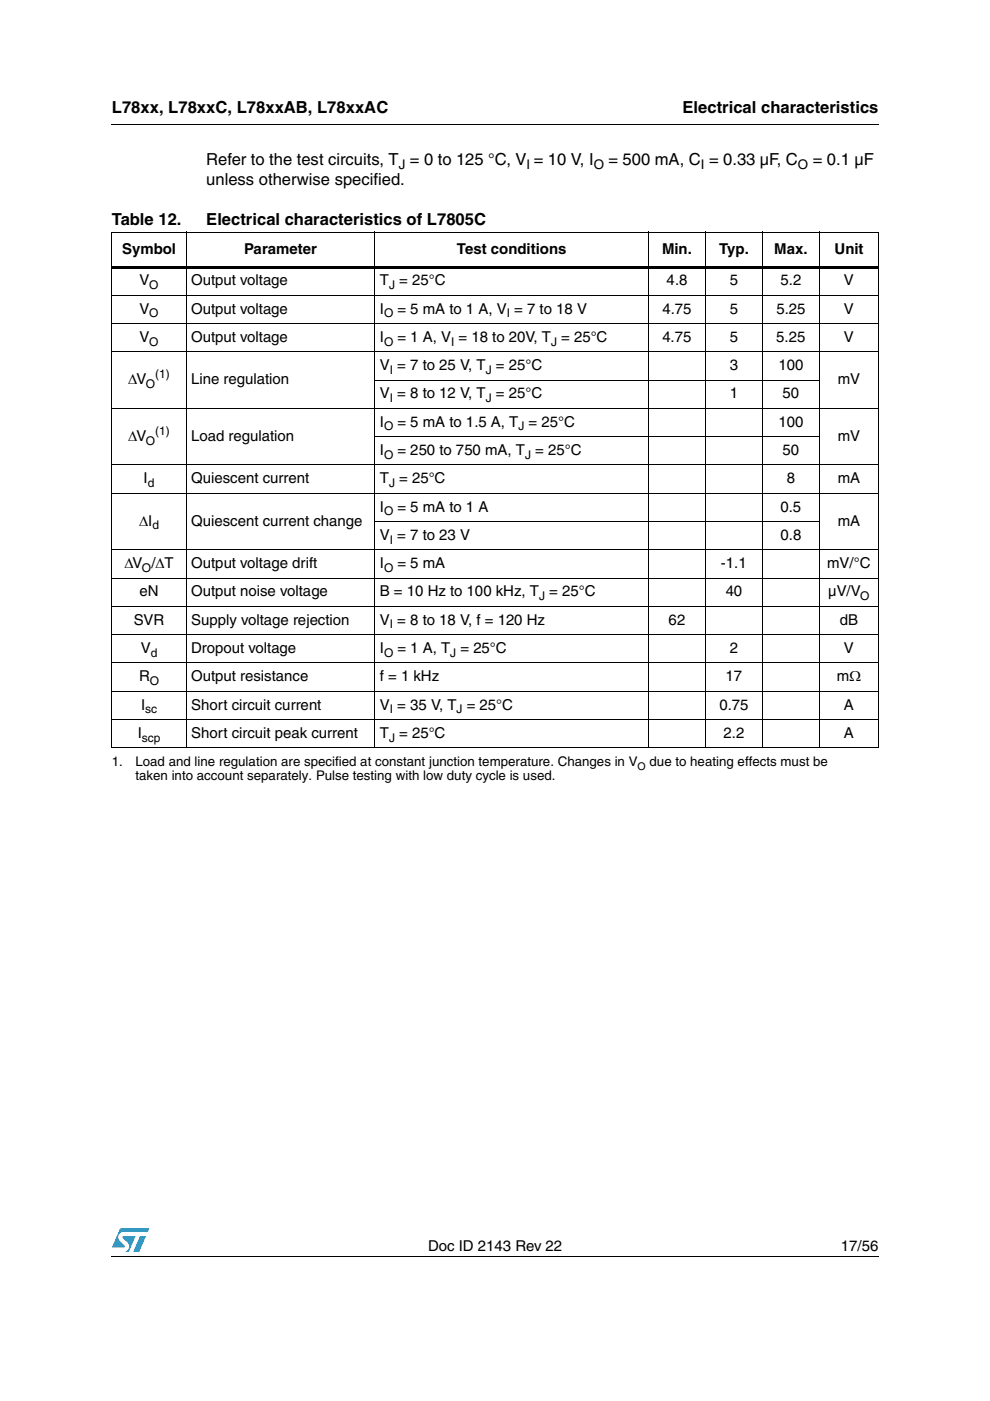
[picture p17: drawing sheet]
<svg xmlns="http://www.w3.org/2000/svg" width="210mm" height="297mm" viewBox="0 0 210 297" stroke-linecap="round" stroke-linejoin="round" font-family="sans-serif">
<defs><g id="words">
<g font-size="3.5">
<text x="23.7" y="23.9">L78xx, L78xxC, L78xxAB, L78xxAC</text>
<text x="144.7" y="23.9">Electrical characteristics</text>
<text x="43.7" y="35">Refer to the test circuits, T = 0 to 125 °C, V = 10 V, I</text>
<text x="129" y="35">= 500 mA, C = 0.33 µF, C</text>
<text x="172.3" y="35">= 0.1 µF</text>
<text x="43.7" y="39.2">unless otherwise specified.</text>
<text x="23.7" y="47.7">Table 12.</text>
<text x="43.7" y="47.7">Electrical characteristics of L7805C</text>
</g>
<g font-size="3.2">
<text x="25.9" y="53.8">Symbol</text>
<text x="51.8" y="53.8">Parameter</text>
<text x="96.9" y="53.8">Test conditions</text>
<text x="140.4" y="53.8">Min.</text>
<text x="152.4" y="53.8">Typ.</text>
<text x="164.2" y="53.8">Max.</text>
<text x="176.9" y="53.8">Unit</text>
<text x="29.6" y="60.5">V</text>
<text x="40.5" y="60.5">Output voltage</text>
<text x="80.5" y="60.5">T = 25°C</text>
<text x="141.3" y="60.5">4.8</text>
<text x="154.7" y="60.5">5</text>
<text x="165.5" y="60.5">5.2</text>
<text x="178.9" y="60.5">V</text>
<text x="29.6" y="66.5">V</text>
<text x="40.5" y="66.5">Output voltage</text>
<text x="80.5" y="66.5">I</text>
<text x="84.3" y="66.5">= 5 mA to 1 A, V = 7 to 18 V</text>
<text x="140.4" y="66.5">4.75</text>
<text x="154.7" y="66.5">5</text>
<text x="164.6" y="66.5">5.25</text>
<text x="178.9" y="66.5">V</text>
<text x="29.6" y="72.5">V</text>
<text x="40.5" y="72.5">Output voltage</text>
<text x="80.5" y="72.5">I</text>
<text x="84.3" y="72.5">= 1 A, V = 18 to 20V, T = 25°C</text>
<text x="140.4" y="72.5">4.75</text>
<text x="154.7" y="72.5">5</text>
<text x="164.6" y="72.5">5.25</text>
<text x="178.9" y="72.5">V</text>
<text x="27.2" y="81.5">ΔV</text>
<text x="40.5" y="81.5">Line regulation</text>
<text x="80.5" y="78.5">V = 7 to 25 V, T = 25°C</text>
<text x="154.7" y="78.5">3</text>
<text x="165.1" y="78.5">100</text>
<text x="177.6" y="81.5">mV</text>
<text x="80.5" y="84.5">V = 8 to 12 V, T = 25°C</text>
<text x="154.7" y="84.5">1</text>
<text x="165.9" y="84.5">50</text>
<text x="27.2" y="93.5">ΔV</text>
<text x="40.5" y="93.5">Load regulation</text>
<text x="80.5" y="90.5">I</text>
<text x="84.3" y="90.5">= 5 mA to 1.5 A, T = 25°C</text>
<text x="165" y="90.5">100</text>
<text x="177.6" y="93.5">mV</text>
<text x="80.5" y="96.5">I</text>
<text x="84.3" y="96.5">= 250 to 750 mA, T = 25°C</text>
<text x="165.9" y="96.5">50</text>
<text x="30.5" y="102.5">I</text>
<text x="40.5" y="102.5">Quiescent current</text>
<text x="80.6" y="102.5">T = 25°C</text>
<text x="166.8" y="102.5">8</text>
<text x="177.6" y="102.5">mA</text>
<text x="29.5" y="111.5">ΔI</text>
<text x="40.5" y="111.5">Quiescent current change</text>
<text x="80.5" y="108.5">I</text>
<text x="84.3" y="108.5">= 5 mA to 1 A</text>
<text x="165.5" y="108.5">0.5</text>
<text x="177.6" y="111.5">mA</text>
<text x="80.5" y="114.5">V = 7 to 23 V</text>
<text x="165.5" y="114.5">0.8</text>
<text x="26.4" y="120.5">ΔV /ΔT</text>
<text x="40.5" y="120.5">Output voltage drift</text>
<text x="80.5" y="120.5">I</text>
<text x="84.3" y="120.5">= 5 mA</text>
<text x="152.9" y="120.5">-1.1</text>
<text x="175.4" y="120.5">mV/°C</text>
<text x="29.6" y="126.4">eN</text>
<text x="40.5" y="126.4">Output noise voltage</text>
<text x="80.5" y="126.4">B = 10 Hz to 100 kHz, T = 25°C</text>
<text x="153.9" y="126.4">40</text>
<text x="175.6" y="126.4">µV/V</text>
<text x="28.3" y="132.5">SVR</text>
<text x="40.5" y="132.5">Supply voltage rejection</text>
<text x="80.5" y="132.5">V = 8 to 18 V, f = 120 Hz</text>
<text x="141.8" y="132.5">62</text>
<text x="178" y="132.5">dB</text>
<text x="29.8" y="138.5">V</text>
<text x="40.5" y="138.5">Dropout voltage</text>
<text x="80.5" y="138.5">I</text>
<text x="84.3" y="138.5">= 1 A, T = 25°C</text>
<text x="154.7" y="138.5">2</text>
<text x="178.9" y="138.5">V</text>
<text x="29.5" y="144.4">R</text>
<text x="40.5" y="144.4">Output resistance</text>
<text x="80.5" y="144.4">f = 1 kHz</text>
<text x="153.9" y="144.4">17</text>
<text x="177.5" y="144.4">mΩ</text>
<text x="29.9" y="150.5">I</text>
<text x="40.5" y="150.5">Short circuit current</text>
<text x="80.6" y="150.5">V = 35 V, T = 25°C</text>
<text x="152.5" y="150.5">0.75</text>
<text x="178.9" y="150.5">A</text>
<text x="29.2" y="156.4">I</text>
<text x="40.5" y="156.4">Short circuit peak current</text>
<text x="80.6" y="156.4">T = 25°C</text>
<text x="153.4" y="156.4">2.2</text>
<text x="178.9" y="156.4">A</text>
<text x="90.8" y="265.1">Doc ID 2143 Rev 22</text>
<text x="178.3" y="265.1">17/56</text>
</g>
<g font-size="2.8">
<text x="84.5" y="35.8">J</text>
<text x="111.7" y="35.8">I</text>
<text x="125.9" y="35.8">O</text>
<text x="148.6" y="35.8">I</text>
<text x="169.2" y="35.8">O</text>
<text x="23.7" y="162.4">1.</text>
<text x="28.7" y="162.4">Load and line regulation are specified at constant junction temperature. Changes in V</text>
<text x="28.7" y="165.3">taken into account separately. Pulse testing with low duty cycle is used.</text>
<text x="137.7" y="162.4">due to heating effects must be</text>
</g>
<g font-size="2.5">
<text x="31.6" y="61.3">O</text>
<text x="82.5" y="61.3">J</text>
<text x="31.6" y="67.3">O</text>
<text x="81.4" y="67.3">O</text>
<text x="107.5" y="67.3">I</text>
<text x="31.6" y="73.3">O</text>
<text x="81.4" y="73.3">O</text>
<text x="95.7" y="73.3">I</text>
<text x="116.8" y="73.3">J</text>
<text x="30.9" y="82.3">O</text>
<text x="32.9" y="80.2">(1)</text>
<text x="82.7" y="79.3">I</text>
<text x="103" y="79.3">J</text>
<text x="82.7" y="85.3">I</text>
<text x="103" y="85.3">J</text>
<text x="30.9" y="94.3">O</text>
<text x="32.9" y="92.2">(1)</text>
<text x="81.4" y="91.3">O</text>
<text x="109.9" y="91.3">J</text>
<text x="81.4" y="97.3">O</text>
<text x="111.3" y="97.3">J</text>
<text x="31.3" y="103.3">d</text>
<text x="82.5" y="103.3">J</text>
<text x="32.3" y="112.2">d</text>
<text x="81.4" y="109.3">O</text>
<text x="82.7" y="115.3">I</text>
<text x="30.1" y="121.2">O</text>
<text x="81.4" y="121.2">O</text>
<text x="114.3" y="127.3">J</text>
<text x="182.4" y="127.3">O</text>
<text x="82.7" y="133.2">I</text>
<text x="32" y="139.2">d</text>
<text x="81.4" y="139.2">O</text>
<text x="95.5" y="139.2">J</text>
<text x="31.7" y="145.2">O</text>
<text x="30.8" y="151.2">sc</text>
<text x="82.7" y="151.2">I</text>
<text x="96.8" y="151.2">J</text>
<text x="30.1" y="157.2">scp</text>
<text x="82.5" y="157.2">J</text>
</g>
<text font-size="2.2" x="135.2" y="163.2">O</text>
</g></defs>
<g fill="#009ad9">
<path d="M29.7 262.1h1.3l-1.5 3.3h-1.2z"/>
<path d="M25.5 260.5h6.2l-.4 .7h-5.1a1.13 1.13 0 0 0-1.1 .7 1.13 1.13 0 0 0 .3 1.2l1.1 1-.1 .3-2.7 .1z"/>
<path d="M26 262.1h2.8l-1.5 3.3h-.7a1.18 1.18 0 0 0 .5-1.9l-1.1-1.1z"/>
</g>
<path d="M23.6 26.2l.1 .2zM23.6 56.3h162.7v.6h-162.7zM23.6 266.3l.1 .1z" fill="#000"/>
<g fill="none" stroke="#000" stroke-width=".21">
<path d="M23.7 26.3h162.6M23.6 49.2h162.7M23.7 49.3v109.2M39.5 49.1v109.5M79.5 49.1v109.5M137.5 49.1v109.5M149.6 49.1v109.5M161.6 49.1v109.5M173.7 49.1v109.5M186.2 49.3v109.2M23.6 62.6h162.7M23.6 68.6h162.7"/>
<path d="M23.6 74.6h162.7M23.6 86.6h162.7M23.6 98.6h162.7M79.4 80.6h94.4M79.4 92.6h94.4M23.6 104.6h162.7M23.6 116.6h162.7M79.4 110.6h94.4M23.6 122.6h162.7M23.6 128.6h162.7M23.6 134.6h162.7M23.6 140.6h162.7"/>
<path d="M23.6 146.6h162.7M23.6 152.6h162.7M23.6 158.6h162.7M23.7 266.3h162.6"/>
</g>
<use href="#words"/>
</svg>
